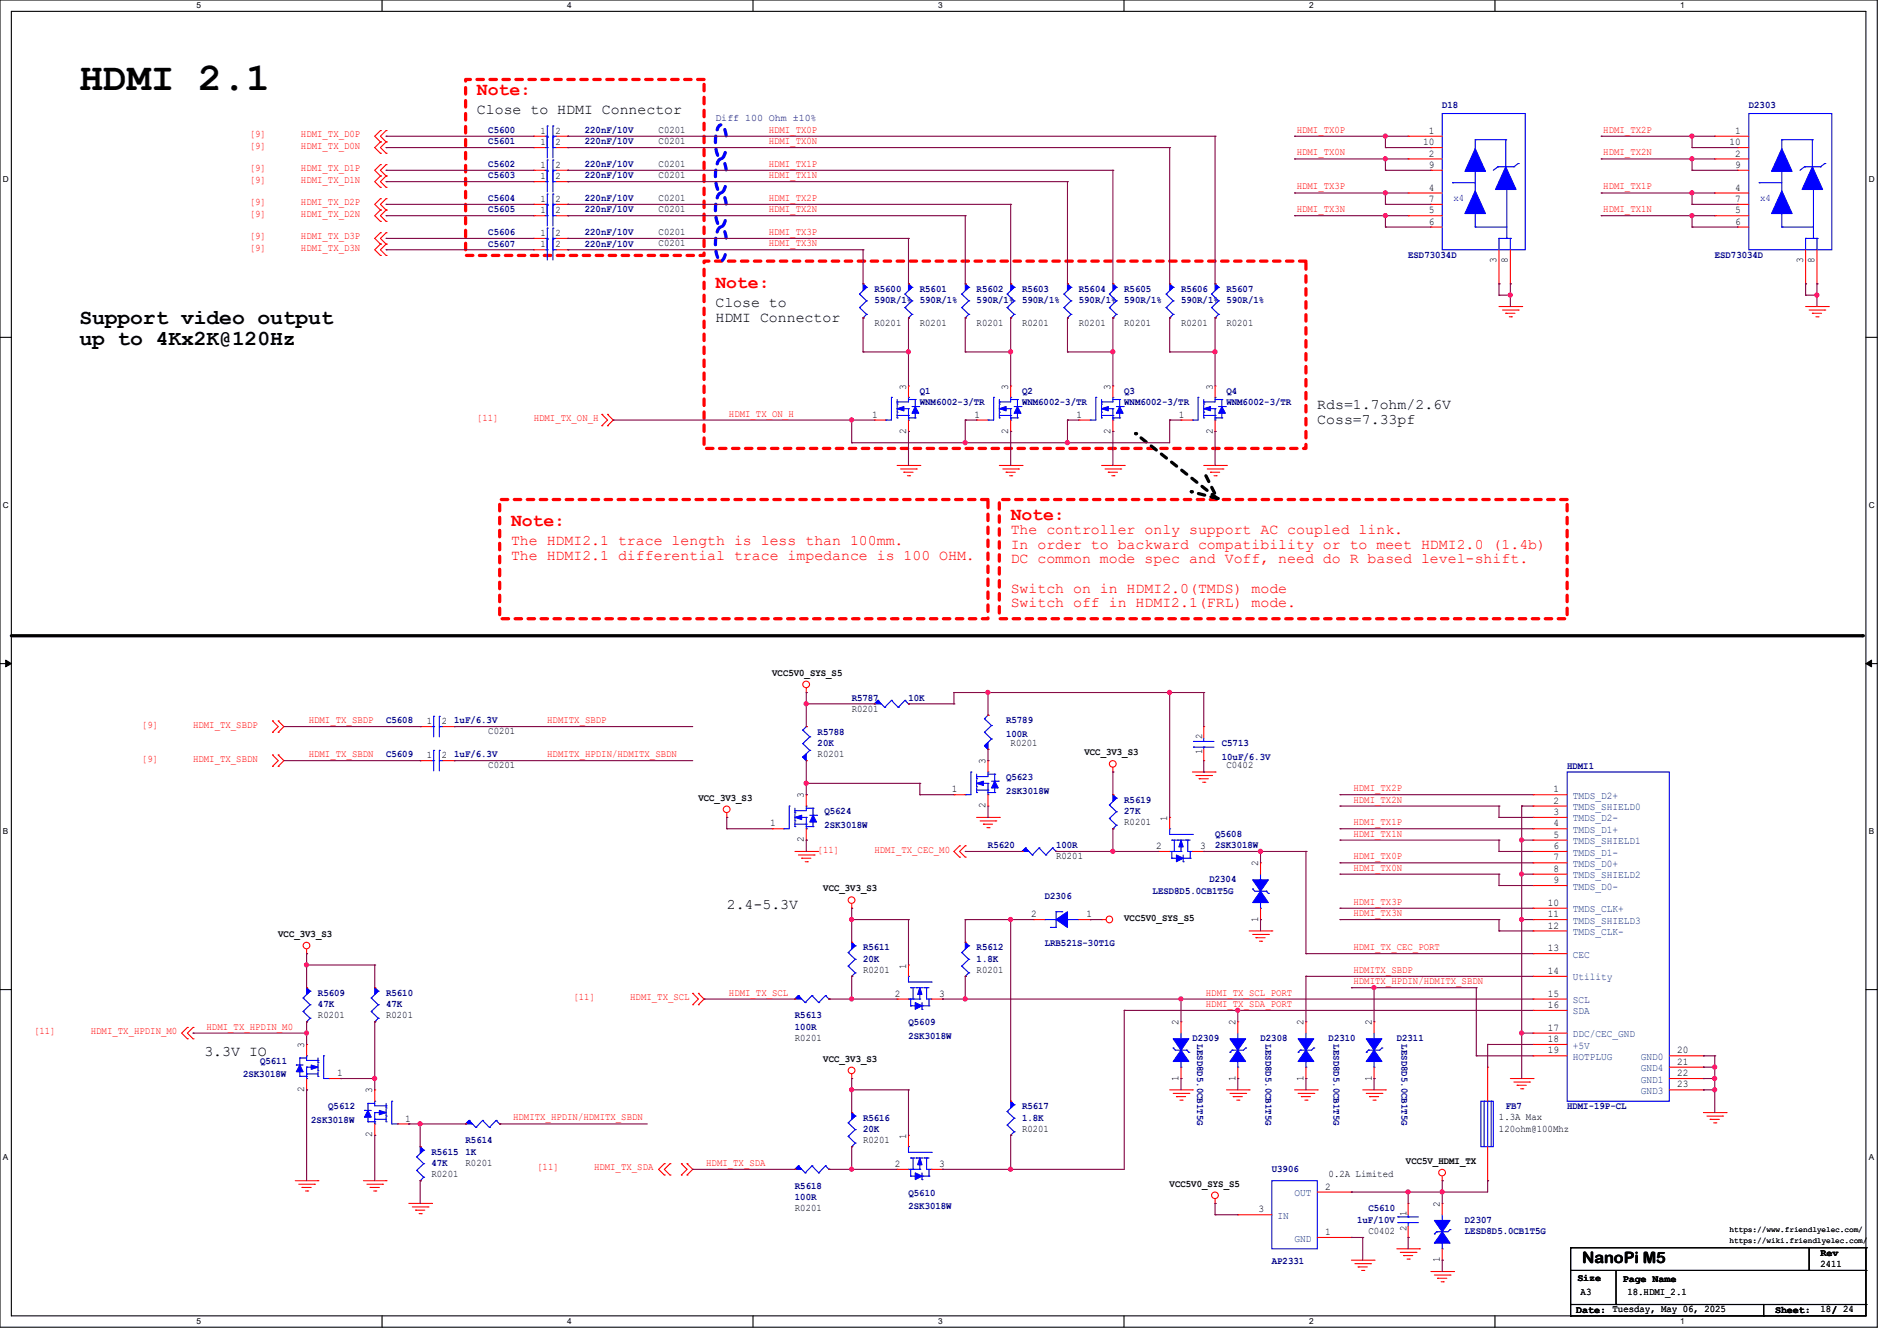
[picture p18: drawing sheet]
<svg xmlns="http://www.w3.org/2000/svg" width="297mm" height="210mm" viewBox="0 0 297 210" stroke-linecap="round" stroke-linejoin="round" font-family="sans-serif">
<defs><g id="words">
<text font-size="6.2" x="12.4" y="14.1">HDMI 2.1</text>
<g font-size="3.3">
<text x="12.4" y="50.8">Support video output</text>
<text x="12.4" y="54.1">up to 4Kx2K@120Hz</text>
</g>
<g font-size="2.8" fill="#f00">
<text x="74.7" y="14.8">Note:</text>
<text x="112" y="45">Note:</text>
<text x="80" y="82.4">Note:</text>
<text x="158.2" y="81.5">Note:</text>
</g>
<text font-size="2.5" x="247.7" y="197.7">NanoPi M5</text>
<g font-size="2.3">
<text x="74.7" y="17.9">Close to HDMI Connector</text>
<text x="112" y="48.1">Close to</text>
<text x="112" y="50.4">HDMI Connector</text>
<text x="206.2" y="64.1">Rds=1.7ohm/2.6V</text>
<text x="206.2" y="66.4">Coss=7.33pf</text>
<text x="113.8" y="142.3">2.4-5.3V</text>
<text x="32" y="165.4">3.3V IO</text>
</g>
<g font-size="2.3" fill="#f00">
<text x="158.2" y="83.7">The controller only support AC coupled link.</text>
<text x="80" y="85.4">The HDMI2.1 trace length is less than 100mm.</text>
<text x="80" y="87.7">The HDMI2.1 differential trace impedance is 100 OHM.</text>
<text x="158.2" y="85.9">In order to backward compatibility or to meet HDMI2.0 (1.4b)</text>
<text x="158.2" y="88.2">DC common mode spec and Voff, need do R based level-shift.</text>
<text x="158.2" y="92.8">Switch on in HDMI2.0(TMDS) mode</text>
<text x="158.2" y="95.1">Switch off in HDMI2.1(FRL) mode.</text>
</g>
<g font-size="1.6" fill="#000080">
<text x="225.8" y="16.9">D18</text>
<text x="273.8" y="16.9">D2303</text>
<text x="76.5" y="22.6">C5601</text>
<text x="76.5" y="20.8">C5600</text>
<text x="91.6" y="22.6">220nF/10V</text>
<text x="91.6" y="20.8">220nF/10V</text>
<text x="112" y="19">Diff 100 Ohm ±10%</text>
<text x="76.5" y="26.2">C5602</text>
<text x="76.5" y="27.9">C5603</text>
<text x="91.6" y="26.2">220nF/10V</text>
<text x="91.6" y="27.9">220nF/10V</text>
<text x="76.5" y="31.5">C5604</text>
<text x="76.5" y="33.3">C5605</text>
<text x="91.6" y="31.5">220nF/10V</text>
<text x="91.6" y="33.3">220nF/10V</text>
<text x="76.5" y="36.8">C5606</text>
<text x="76.5" y="38.6">C5607</text>
<text x="91.6" y="36.8">220nF/10V</text>
<text x="91.6" y="38.6">220nF/10V</text>
<text x="220.5" y="40.4">ESD73034D</text>
<text x="268.5" y="40.4">ESD73034D</text>
<text x="136.9" y="45.7">R5600</text>
<text x="136.9" y="47.5">590R/1%</text>
<text x="144" y="45.7">R5601</text>
<text x="144" y="47.5">590R/1%</text>
<text x="152.9" y="45.7">R5602</text>
<text x="152.9" y="47.5">590R/1%</text>
<text x="160" y="45.7">R5603</text>
<text x="160" y="47.5">590R/1%</text>
<text x="168.9" y="45.7">R5604</text>
<text x="168.9" y="47.5">590R/1%</text>
<text x="176" y="45.7">R5605</text>
<text x="176" y="47.5">590R/1%</text>
<text x="184.9" y="45.7">R5606</text>
<text x="184.9" y="47.5">590R/1%</text>
<text x="192" y="45.7">R5607</text>
<text x="192" y="47.5">590R/1%</text>
<text x="144" y="61.7">Q1</text>
<text x="144" y="63.5">WNM6002-3/TR</text>
<text x="160" y="61.7">Q2</text>
<text x="160" y="63.5">WNM6002-3/TR</text>
<text x="176" y="61.7">Q3</text>
<text x="176" y="63.5">WNM6002-3/TR</text>
<text x="192" y="61.7">Q4</text>
<text x="192" y="63.5">WNM6002-3/TR</text>
<text x="60.5" y="113.3">C5608</text>
<text x="71.1" y="113.3">1uF/6.3V</text>
<text x="133.3" y="109.7">R5787</text>
<text x="142.2" y="109.7">10K</text>
<text x="157.5" y="113.3">R5789</text>
<text x="60.5" y="118.6">C5609</text>
<text x="71.1" y="118.6">1uF/6.3V</text>
<text x="128" y="115.1">R5788</text>
<text x="128" y="116.8">20K</text>
<text x="157.5" y="115.4">100R</text>
<text x="191.3" y="116.8">C5713</text>
<text x="191.3" y="119">10uF/6.3V</text>
<text x="157.5" y="122.2">Q5623</text>
<text x="157.5" y="124.3">2SK3018W</text>
<text x="176" y="125.7">R5619</text>
<text x="245.4" y="120.4">HDMI1</text>
<text x="129.1" y="127.5">Q5624</text>
<text x="129.1" y="129.6">2SK3018W</text>
<text x="176" y="127.5">27K</text>
<text x="190.2" y="131.1">Q5608</text>
<text x="154.7" y="132.8">R5620</text>
<text x="165.3" y="132.8">100R</text>
<text x="190.2" y="132.8">2SK3018W</text>
<text x="163.6" y="140.8">D2306</text>
<text x="180.5" y="140">LESD8D5.0CB1T5G</text>
<text x="189.4" y="138.2">D2304</text>
<text x="135.1" y="148.8">R5611</text>
<text x="152.9" y="148.8">R5612</text>
<text x="163.6" y="148.1">LRB521S-30T1G</text>
<text x="49.8" y="156">R5609</text>
<text x="60.5" y="156">R5610</text>
<text x="135.1" y="150.6">20K</text>
<text x="152.9" y="150.6">1.8K</text>
<text x="49.8" y="157.7">47K</text>
<text x="60.5" y="157.7">47K</text>
<text x="124.5" y="159.5">R5613</text>
<text x="124.5" y="161.3">100R</text>
<text x="142.2" y="160.6">Q5609</text>
<text x="40.7" y="166.6">Q5611</text>
<text x="142.2" y="162.7">2SK3018W</text>
<text x="186.7" y="163.1">D2309</text>
<text x="187.4" y="163.6" transform="rotate(90 187.4 163.6)">LESD8D5.0CB1T5G</text>
<text x="197.4" y="163.1">D2308</text>
<text x="198.1" y="163.6" transform="rotate(90 198.1 163.6)">LESD8D5.0CB1T5G</text>
<text x="208" y="163.1">D2310</text>
<text x="208.8" y="163.6" transform="rotate(90 208.8 163.6)">LESD8D5.0CB1T5G</text>
<text x="218.7" y="163.1">D2311</text>
<text x="219.5" y="163.6" transform="rotate(90 219.5 163.6)">LESD8D5.0CB1T5G</text>
<text x="38.1" y="168.7">2SK3018W</text>
<text x="51.4" y="173.7">Q5612</text>
<text x="160" y="173.7">R5617</text>
<text x="235.7" y="173.7">FB7</text>
<text x="245.4" y="173.7">HDMI-19P-CL</text>
<text x="48.7" y="175.8">2SK3018W</text>
<text x="72.9" y="179.1">R5614</text>
<text x="135.1" y="175.5">R5616</text>
<text x="135.1" y="177.3">20K</text>
<text x="160" y="175.5">1.8K</text>
<text x="67.6" y="180.8">R5615</text>
<text x="67.6" y="182.6">47K</text>
<text x="72.9" y="180.8">1K</text>
<text x="199.1" y="183.5">U3906</text>
<text x="124.5" y="186.2">R5618</text>
<text x="124.5" y="188">100R</text>
<text x="142.2" y="187.2">Q5610</text>
<text x="142.2" y="189.4">2SK3018W</text>
<text x="212.5" y="191.5">1uF/10V</text>
<text x="214.2" y="189.7">C5610</text>
<text x="229.4" y="191.5">D2307</text>
<text x="199.1" y="197.9">AP2331</text>
<text x="229.4" y="193.3">LESD8D5.0CB1T5G</text>
</g>
<g font-size="1.6" fill="#f00">
<text x="39.1" y="23.3">[9]</text>
<text x="39.1" y="21.5">[9]</text>
<text x="47.1" y="23.3">HDMI_TX_D0N</text>
<text x="47.1" y="21.5">HDMI_TX_D0P</text>
<text x="120.4" y="22.6">HDMI_TX0N</text>
<text x="120.4" y="20.8">HDMI_TX0P</text>
<text x="203" y="20.8">HDMI_TX0P</text>
<text x="251" y="20.8">HDMI_TX2P</text>
<text x="39.1" y="26.8">[9]</text>
<text x="39.1" y="28.6">[9]</text>
<text x="47.1" y="26.8">HDMI_TX_D1P</text>
<text x="47.1" y="28.6">HDMI_TX_D1N</text>
<text x="120.4" y="27.9">HDMI_TX1N</text>
<text x="120.4" y="26.1">HDMI_TX1P</text>
<text x="203" y="24.3">HDMI_TX0N</text>
<text x="203" y="29.7">HDMI_TX3P</text>
<text x="251" y="24.3">HDMI_TX2N</text>
<text x="251" y="29.7">HDMI_TX1P</text>
<text x="39.1" y="34">[9]</text>
<text x="39.1" y="32.2">[9]</text>
<text x="47.1" y="34">HDMI_TX_D2N</text>
<text x="47.1" y="32.2">HDMI_TX_D2P</text>
<text x="120.4" y="33.2">HDMI_TX2N</text>
<text x="120.4" y="31.5">HDMI_TX2P</text>
<text x="203" y="33.2">HDMI_TX3N</text>
<text x="251" y="33.2">HDMI_TX1N</text>
<text x="39.1" y="37.5">[9]</text>
<text x="39.1" y="39.3">[9]</text>
<text x="47.1" y="37.5">HDMI_TX_D3P</text>
<text x="47.1" y="39.3">HDMI_TX_D3N</text>
<text x="120.4" y="38.6">HDMI_TX3N</text>
<text x="120.4" y="36.8">HDMI_TX3P</text>
<text x="74.7" y="66">[11]</text>
<text x="83.6" y="66">HDMI_TX_ON_H</text>
<text x="114.1" y="65.2">HDMI_TX_ON_H</text>
<text x="22.2" y="114">[9]</text>
<text x="30.2" y="114">HDMI_TX_SBDP</text>
<text x="48.3" y="113.2">HDMI_TX_SBDP</text>
<text x="85.7" y="113.2">HDMITX_SBDP</text>
<text x="22.2" y="119.3">[9]</text>
<text x="30.2" y="119.3">HDMI_TX_SBDN</text>
<text x="48.3" y="118.6">HDMI_TX_SBDN</text>
<text x="85.7" y="118.6">HDMITX_HPDIN/HDMITX_SBDN</text>
<text x="211.9" y="123.9">HDMI_TX2P</text>
<text x="211.9" y="125.7">HDMI_TX2N</text>
<text x="211.9" y="129.2">HDMI_TX1P</text>
<text x="211.9" y="131">HDMI_TX1N</text>
<text x="128" y="133.5">[11]</text>
<text x="136.9" y="133.5">HDMI_TX_CEC_M0</text>
<text x="211.9" y="134.6">HDMI_TX0P</text>
<text x="211.9" y="136.4">HDMI_TX0N</text>
<text x="211.9" y="141.7">HDMI_TX3P</text>
<text x="211.9" y="143.5">HDMI_TX3N</text>
<text x="211.9" y="148.8">HDMI_TX_CEC_PORT</text>
<text x="114.1" y="155.9">HDMI_TX_SCL</text>
<text x="188.8" y="155.9">HDMI_TX_SCL_PORT</text>
<text x="211.9" y="152.4">HDMITX_SBDP</text>
<text x="211.9" y="154.1">HDMITX_HPDIN/HDMITX_SBDN</text>
<text x="5.3" y="162">[11]</text>
<text x="14.2" y="162">HDMI_TX_HPDIN_M0</text>
<text x="32.3" y="161.2">HDMI_TX_HPDIN_M0</text>
<text x="89.8" y="156.6">[11]</text>
<text x="98.7" y="156.6">HDMI_TX_SCL</text>
<text x="188.8" y="157.7">HDMI_TX_SDA_PORT</text>
<text x="80.3" y="175.5">HDMITX_HPDIN/HDMITX_SBDN</text>
<text x="84.1" y="183.3">[11]</text>
<text x="93" y="183.3">HDMI_TX_SDA</text>
<text x="110.6" y="182.6">HDMI_TX_SDA</text>
</g>
<g font-size="1.6">
<text x="84.6" y="22.7">1</text>
<text x="84.6" y="21">1</text>
<text x="87" y="22.7">2</text>
<text x="87" y="21">2</text>
<text x="103.1" y="22.6">C0201</text>
<text x="103.1" y="20.8">C0201</text>
<text x="222.8" y="22.7">10</text>
<text x="223.7" y="21">1</text>
<text x="270.8" y="22.7">10</text>
<text x="271.7" y="21">1</text>
<text x="84.6" y="26.3">1</text>
<text x="84.6" y="28.1">1</text>
<text x="87" y="26.3">2</text>
<text x="87" y="28.1">2</text>
<text x="103.1" y="26.1">C0201</text>
<text x="103.1" y="27.9">C0201</text>
<text x="223.7" y="24.5">2</text>
<text x="223.7" y="29.8">4</text>
<text x="223.7" y="26.3">9</text>
<text x="271.7" y="24.5">2</text>
<text x="271.7" y="29.8">4</text>
<text x="271.7" y="26.3">9</text>
<text x="84.6" y="31.6">1</text>
<text x="84.6" y="33.4">1</text>
<text x="87" y="31.6">2</text>
<text x="87" y="33.4">2</text>
<text x="103.1" y="31.5">C0201</text>
<text x="103.1" y="33.2">C0201</text>
<text x="223.7" y="33.4">5</text>
<text x="223.7" y="35.2">6</text>
<text x="223.7" y="31.6">7</text>
<text x="271.7" y="33.4">5</text>
<text x="271.7" y="35.2">6</text>
<text x="271.7" y="31.6">7</text>
<text x="84.6" y="37">1</text>
<text x="84.6" y="38.7">1</text>
<text x="87" y="37">2</text>
<text x="87" y="38.7">2</text>
<text x="103.1" y="36.8">C0201</text>
<text x="103.1" y="38.6">C0201</text>
<text x="234.3" y="41.2" transform="rotate(-90 234.3 41.2)">3</text>
<text x="236.1" y="41.2" transform="rotate(-90 236.1 41.2)">8</text>
<text x="282.3" y="41.2" transform="rotate(-90 282.3 41.2)">3</text>
<text x="284.1" y="41.2" transform="rotate(-90 284.1 41.2)">8</text>
<text x="136.9" y="51">R0201</text>
<text x="144" y="51">R0201</text>
<text x="152.9" y="51">R0201</text>
<text x="160" y="51">R0201</text>
<text x="168.9" y="51">R0201</text>
<text x="176" y="51">R0201</text>
<text x="184.9" y="51">R0201</text>
<text x="192" y="51">R0201</text>
<text x="136.6" y="65.4">1</text>
<text x="141.9" y="61" transform="rotate(-90 141.9 61)">3</text>
<text x="152.6" y="65.4">1</text>
<text x="157.9" y="61" transform="rotate(-90 157.9 61)">3</text>
<text x="168.6" y="65.4">1</text>
<text x="173.9" y="61" transform="rotate(-90 173.9 61)">3</text>
<text x="184.6" y="65.4">1</text>
<text x="189.9" y="61" transform="rotate(-90 189.9 61)">3</text>
<text x="141.9" y="67.9" transform="rotate(-90 141.9 67.9)">2</text>
<text x="157.9" y="67.9" transform="rotate(-90 157.9 67.9)">2</text>
<text x="173.9" y="67.9" transform="rotate(-90 173.9 67.9)">2</text>
<text x="189.9" y="67.9" transform="rotate(-90 189.9 67.9)">2</text>
<text x="120.9" y="105.8">VCC5V0_SYS_S5</text>
<text x="66.8" y="113.4">1</text>
<text x="69.2" y="113.4">2</text>
<text x="133.3" y="111.5">R0201</text>
<text x="66.8" y="118.7">1</text>
<text x="69.2" y="118.7">2</text>
<text x="76.5" y="115">C0201</text>
<text x="128" y="118.6">R0201</text>
<text x="154.3" y="119.7" transform="rotate(-90 154.3 119.7)">3</text>
<text x="158.2" y="116.8">R0201</text>
<text x="169.8" y="118.3">VCC_3V3_S3</text>
<text x="188.2" y="118.1" transform="rotate(-90 188.2 118.1)">1</text>
<text x="188.2" y="115.7" transform="rotate(-90 188.2 115.7)">2</text>
<text x="76.5" y="120.4">C0201</text>
<text x="109.3" y="125.4">VCC_3V3_S3</text>
<text x="125.9" y="125" transform="rotate(-90 125.9 125)">3</text>
<text x="149" y="124.1">1</text>
<text x="192" y="120.4">C0402</text>
<text x="243.2" y="124.1">1</text>
<text x="243.2" y="125.9">2</text>
<text x="120.6" y="129.4">1</text>
<text x="125.9" y="131.9" transform="rotate(-90 125.9 131.9)">2</text>
<text x="154.3" y="126.6" transform="rotate(-90 154.3 126.6)">2</text>
<text x="176" y="129.2">R0201</text>
<text x="182.8" y="128.6" transform="rotate(-90 182.8 128.6)">1</text>
<text x="243.2" y="127.6">3</text>
<text x="243.2" y="129.4">4</text>
<text x="243.2" y="131.2">5</text>
<text x="165.4" y="134.6">R0201</text>
<text x="181" y="133">2</text>
<text x="187.9" y="133">3</text>
<text x="197" y="135.7" transform="rotate(-90 197 135.7)">2</text>
<text x="243.2" y="133">6</text>
<text x="243.2" y="134.7">7</text>
<text x="243.2" y="136.5">8</text>
<text x="128.9" y="139.6">VCC_3V3_S3</text>
<text x="161.5" y="143.6">2</text>
<text x="170.1" y="143.6">1</text>
<text x="242.4" y="141.9">10</text>
<text x="242.4" y="143.6">11</text>
<text x="243.2" y="138.3">9</text>
<text x="43.6" y="146.7">VCC_3V3_S3</text>
<text x="176" y="144.2">VCC5V0_SYS_S5</text>
<text x="197" y="144.4" transform="rotate(-90 197 144.4)">1</text>
<text x="242.4" y="149">13</text>
<text x="242.4" y="145.4">12</text>
<text x="135.1" y="152.4">R0201</text>
<text x="141.9" y="151.7" transform="rotate(-90 141.9 151.7)">1</text>
<text x="152.9" y="152.4">R0201</text>
<text x="242.4" y="152.5">14</text>
<text x="49.8" y="159.5">R0201</text>
<text x="60.5" y="159.5">R0201</text>
<text x="140.1" y="156.1">2</text>
<text x="147" y="156.1">3</text>
<text x="184.5" y="160.6" transform="rotate(-90 184.5 160.6)">2</text>
<text x="193.4" y="160.6" transform="rotate(-90 193.4 160.6)">2</text>
<text x="204.1" y="160.6" transform="rotate(-90 204.1 160.6)">2</text>
<text x="214.8" y="160.6" transform="rotate(-90 214.8 160.6)">2</text>
<text x="242.4" y="161.4">17</text>
<text x="242.4" y="157.9">16</text>
<text x="242.4" y="156.1">15</text>
<text x="47.6" y="164.1" transform="rotate(-90 47.6 164.1)">3</text>
<text x="124.5" y="163">R0201</text>
<text x="128.9" y="166.3">VCC_3V3_S3</text>
<text x="242.4" y="165">19</text>
<text x="242.4" y="163.2">18</text>
<text x="262.6" y="165">20</text>
<text x="262.6" y="166.8">21</text>
<text x="47.6" y="171" transform="rotate(-90 47.6 171)">2</text>
<text x="52.8" y="168.5">1</text>
<text x="58.3" y="171.2" transform="rotate(-90 58.3 171.2)">3</text>
<text x="184.5" y="169.2" transform="rotate(-90 184.5 169.2)">1</text>
<text x="193.4" y="169.2" transform="rotate(-90 193.4 169.2)">1</text>
<text x="204.1" y="169.2" transform="rotate(-90 204.1 169.2)">1</text>
<text x="214.8" y="169.2" transform="rotate(-90 214.8 169.2)">1</text>
<text x="262.6" y="170.3">23</text>
<text x="262.6" y="168.5">22</text>
<text x="58.3" y="178.1" transform="rotate(-90 58.3 178.1)">2</text>
<text x="63.5" y="175.6">1</text>
<text x="135.1" y="179">R0201</text>
<text x="141.9" y="178.3" transform="rotate(-90 141.9 178.3)">1</text>
<text x="160" y="177.2">R0201</text>
<text x="234.7" y="175.5">1.3A Max</text>
<text x="234.7" y="177.2">120ohm@100Mhz</text>
<text x="67.6" y="184.4">R0201</text>
<text x="72.9" y="182.6">R0201</text>
<text x="140.1" y="182.8">2</text>
<text x="147" y="182.8">3</text>
<text x="183.1" y="185.8">VCC5V0_SYS_S5</text>
<text x="208" y="184.4">0.2A Limited</text>
<text x="220.1" y="182.3">VCC5V_HDMI_TX</text>
<text x="124.5" y="189.7">R0201</text>
<text x="197" y="189.9">3</text>
<text x="207.5" y="186.3">2</text>
<text x="220.2" y="190.4" transform="rotate(-90 220.2 190.4)">1</text>
<text x="225.4" y="189" transform="rotate(-90 225.4 189)">2</text>
<text x="207.5" y="193.4">1</text>
<text x="214.2" y="193.2">C0402</text>
<text x="220.2" y="192.7" transform="rotate(-90 220.2 192.7)">2</text>
<text x="225.4" y="197.7" transform="rotate(-90 225.4 197.7)">1</text>
<text x="285" y="196.7">Rev</text>
<text x="247" y="200.6">Size</text>
<text x="247.5" y="202.9">A3</text>
<text x="254.1" y="200.7">Page Name</text>
<text x="254.8" y="202.9">18.HDMI_2.1</text>
<text x="285" y="198.4">2411</text>
<text x="246.8" y="205.6">Date: Tuesday, May 06, 2025</text>
<text x="277.9" y="205.6">Sheet:</text>
<text x="285" y="205.5">18/ 24</text>
</g>
<g font-size="1.6" fill="#00f">
<text x="227.6" y="31.5">x4</text>
<text x="275.6" y="31.5">x4</text>
</g>
<g font-size="1.6" fill="#004080">
<text x="246.3" y="125.1">TMDS_D2+</text>
<text x="246.3" y="126.9">TMDS_SHIELD0</text>
<text x="246.3" y="128.7">TMDS_D2-</text>
<text x="246.3" y="130.4">TMDS_D1+</text>
<text x="246.3" y="132.2">TMDS_SHIELD1</text>
<text x="246.3" y="134">TMDS_D1-</text>
<text x="246.3" y="135.8">TMDS_D0+</text>
<text x="246.3" y="137.5">TMDS_SHIELD2</text>
<text x="246.3" y="142.9">TMDS_CLK+</text>
<text x="246.3" y="139.3">TMDS_D0-</text>
<text x="246.3" y="144.7">TMDS_SHIELD3</text>
<text x="246.3" y="150">CEC</text>
<text x="246.3" y="146.4">TMDS_CLK-</text>
<text x="246.3" y="153.5">Utility</text>
<text x="246.3" y="158.9">SDA</text>
<text x="246.3" y="157.1">SCL</text>
<text x="246.3" y="166">HOTPLUG</text>
<text x="246.3" y="164.2">+5V</text>
<text x="246.3" y="162.4">DDC/CEC_GND</text>
<text x="256.9" y="166">GND0</text>
<text x="256.9" y="167.8">GND4</text>
<text x="256.9" y="171.3">GND3</text>
<text x="256.9" y="169.5">GND1</text>
<text x="200" y="190.9">IN</text>
<text x="202.7" y="187.3">OUT</text>
<text x="202.7" y="194.4">GND</text>
</g>
<g font-size="1.3">
<text x="30.8" y="1.3">5</text>
<text x="88.8" y="1.3">4</text>
<text x="146.9" y="1.3">3</text>
<text x="205" y="1.3">2</text>
<text x="263.1" y="1.3">1</text>
<text x=".5" y="28.4">D</text>
<text x="292.6" y="28.4">D</text>
<text x=".5" y="79.5">C</text>
<text x="292.6" y="79.5">C</text>
<text x=".5" y="130.6">B</text>
<text x="292.6" y="130.6">B</text>
<text x=".5" y="181.7">A</text>
<text x="292.6" y="181.7">A</text>
<text x="30.8" y="207.4">5</text>
<text x="88.8" y="207.4">4</text>
<text x="146.9" y="207.4">3</text>
<text x="205" y="207.4">2</text>
<text x="263.1" y="207.4">1</text>
</g>
<g font-size="1.2">
<text x="270.8" y="194.6">https://wiki.friendlyelec.com/</text>
<text x="270.8" y="192.9">https://www.friendlyelec.com/</text>
</g>
</g></defs>
<path d="M0 0h293.9v207.9h-293.9zM1.8 1.8h290.3v204.3h-290.3z" fill="none" stroke="#000" stroke-width=".17"/>
<g fill="#fff">
<path d="M30.8 .2h.7v1.4h-.7z"/>
<path d="M30.8 206.2h.7v1.4h-.7z"/>
</g>
<path d="M59.8 0v1.8M59.8 206.1v1.8" fill="none" stroke="#000" stroke-width=".17"/>
<g fill="#fff">
<path d="M88.8 .2h.7v1.4h-.7z"/>
<path d="M88.8 206.2h.7v1.4h-.7z"/>
</g>
<path d="M117.9 0v1.8M117.9 206.1v1.8" fill="none" stroke="#000" stroke-width=".17"/>
<g fill="#fff">
<path d="M146.9 .2h.7v1.4h-.7z"/>
<path d="M146.9 206.2h.7v1.4h-.7z"/>
</g>
<path d="M176 0v1.8M176 206.1v1.8" fill="none" stroke="#000" stroke-width=".17"/>
<g fill="#fff">
<path d="M205 .2h.7v1.4h-.7z"/>
<path d="M205 206.2h.7v1.4h-.7z"/>
</g>
<path d="M234.1 0v1.8M234.1 206.1v1.8" fill="none" stroke="#000" stroke-width=".17"/>
<g fill="#fff">
<path d="M263.1 .2h.6v1.4h-.6z"/>
<path d="M263.1 206.2h.6v1.4h-.6z"/>
<path d="M.5 27.3h.9v1.4h-.9z"/>
<path d="M292.6 27.3h.9v1.4h-.9z"/>
<path d="M.5 78.4h.9v1.4h-.9z"/>
<path d="M292.6 78.4h.9v1.4h-.9z"/>
</g>
<path d="M0 52.8h1.8M292.1 52.8h1.8" fill="none" stroke="#000" stroke-width=".17"/>
<g fill="#fff">
<path d="M.5 129.5h.8v1.4h-.8z"/>
<path d="M292.6 129.5h.8v1.4h-.8z"/>
</g>
<path d="M0 103.9h1.8M292.1 103.9h1.8" fill="none" stroke="#000" stroke-width=".17"/>
<path d="M.9 103.4l.9 .5-.9 .5zM292.1 103.9l.9-.5v1z" fill="#000" stroke="#000" stroke-width=".16"/>
<g fill="#fff">
<path d="M.5 180.5h.8v1.4h-.8z"/>
<path d="M292.6 180.5h.8v1.4h-.8z"/>
</g>
<g fill="none" stroke="#000" stroke-width=".17">
<path d="M0 155h1.8M292.1 155h1.8M245.9 195.4h.1M245.9 199h46.2M245.9 195.4v10.7M245.9 195.4h46.2M253 199v5.3M283.3 199h.1M283.3 195.4v3.6M292.1 199h.1M292.1 195.4h.1M292.1 195.4v10.7h-46.2"/>
<path d="M245.9 206.1h.1M245.9 204.3h46.2M253 204.3h.1M256.6 204.3h.1M276.1 206.1h.1M276.1 204.3v1.8M292.1 204.3h.1"/>
</g>
<path d="M72.9 12.4h37.3v27.6h-37.3zM110.2 40.9h94.3v29.3h-94.3zM78.2 78.2h76.5v18.7h-76.5zM156.5 78.2h88.9v18.7h-88.9z" fill="none" stroke="#f00" stroke-width=".51" stroke-dasharray="1 1"/>
<path d="M188.8 74.5l1.8 3.6M190.6 78.1l-4.1-1.1M190.6 78.1l-12.8-10.2" fill="none" stroke="#000" stroke-width=".51" stroke-dasharray="1 1"/>
<g fill="#000" stroke-dasharray="1 1">
<circle cx="177.8" cy="67.9" r=".25"/>
<circle cx="186.5" cy="77" r=".25"/>
<circle cx="190.6" cy="78.1" r=".25"/>
</g>
<path d="M113.7 26.6a2.02 2.02 0 0 0-.8-1.7 1.41 1.41 0 0 0-.8 1.3 5.6 5.6 0 0 0 .6 3.9l.2 .1a1.41 1.41 0 0 0 .7-1.3l.1-.7M113.7 21.3a2.02 2.02 0 0 0-.8-1.7 1.41 1.41 0 0 0-.8 1.3 5.6 5.6 0 0 0 .6 3.9h.2a1.41 1.41 0 0 0 .7-1.3l.1-.6M113.7 37.3a2.02 2.02 0 0 0-.8-1.7 1.41 1.41 0 0 0-.8 1.3 5.6 5.6 0 0 0 .6 3.9l.2 .1a1.41 1.41 0 0 0 .7-1.4l.1-.6M113.7 31.9a2.02 2.02 0 0 0-.8-1.7 1.41 1.41 0 0 0-.8 1.3 5.6 5.6 0 0 0 .6 3.9l.2 .1a1.41 1.41 0 0 0 .7-1.3l.1-.6" fill="none" stroke="#00f" stroke-width=".51" stroke-dasharray="1 1"/>
<path d="M1.8 99.6h289.8" fill="none" stroke="#000" stroke-width=".51"/>
<circle cx="291.6" cy="99.6" r=".25" fill="#000"/>
<g fill="none" stroke="#f00" stroke-width=".17">
<path d="M59.6 27.6h.1M59.6 25.8h.1M59.6 24h.1M59.6 22.2h.1M59.6 20.4h.1M59.6 38.2h.1M59.6 36.4h.1M59.6 34.7h.1M59.6 32.9h.1M59.6 31.1h.1M59.6 29.3h.1M59.6 25.8l-.9 .9 .9 .9"/>
<path d="M59.6 22.2l-.9 .9 .9 .9M59.6 20.4l-.9 .9 .9 .9M59.6 36.4l-.9 .9 .9 .9M59.6 32.9l-.9 .9 .9 .9M59.6 31.1l-.9 .9 .9 .9M59.6 27.6l-.9 .8 .9 .9M59.6 38.2l-.9 .9 .9 .9M60.5 27.6h.1M60.5 25.8h.1M60.5 24h.1M60.5 22.2h.1M60.5 20.4h.1"/>
<path d="M60.5 38.2h.1M60.5 36.4h.1M60.5 34.7h.1M60.5 32.9h.1M60.5 31.1h.1M60.5 29.3h.1M60.5 25.8l-.9 .9 .9 .9M60.5 22.2l-.9 .9 .9 .9M60.5 20.4l-.9 .9 .9 .9M60.5 36.4l-.9 .9 .9 .9M60.5 32.9l-.9 .9 .9 .9M60.5 31.1l-.9 .9 .9 .9"/>
<path d="M60.5 27.6l-.9 .8 .9 .9M60.5 38.2l-.9 .9 .9 .9M83.6 37.3h.1M83.6 23.1h.1M83.6 39.1h.1M83.6 26.7h.1M83.6 32h.1M83.6 28.4h.1M83.6 21.3h.1M83.6 33.8h.1M83.6 21.3h1.7M83.6 33.8h1.7"/>
<path d="M83.6 32h1.7M83.6 26.7h1.7M83.6 23.1h1.7M83.6 37.3h1.7M83.6 39.1h1.7M83.6 28.4h1.7M87.1 21.3h1.8M87.1 33.8h1.8M87.1 32h1.8M87.1 26.7h1.8M87.1 23.1h1.8M87.1 37.3h1.8"/>
<path d="M87.1 39.1h1.8M87.1 28.4h1.8M88.9 37.3h.1M88.9 23.1h.1M88.9 39.1h.1M88.9 26.7h.1M88.9 32h.1M88.9 28.4h.1M88.9 21.3h.1M88.9 33.8h.1M220.5 21.3h.1M220.5 24.9h.1"/>
<path d="M220.5 30.2h.1M220.5 33.8h.1M220.5 21.3h5.3M220.5 24.9h5.3M220.5 30.2h5.3M220.5 33.8h5.3M224 35.6h.1M224 32h.1M224 26.7h.1M224 23.1h.1M224 35.6h1.8M224 32h1.8"/>
<path d="M224 26.7h1.8M224 23.1h1.8M234.7 39.1v5.3M236.5 39.1v5.3M268.5 21.3h.1M268.5 24.9h.1M268.5 30.2h.1M268.5 33.8h.1M268.5 21.3h5.3M268.5 24.9h5.3M268.5 30.2h5.3M268.5 33.8h5.3"/>
<path d="M272 35.6h.1M272 32h.1M272 26.7h.1M272 23.1h.1M272 35.6h1.8M272 32h1.8M272 26.7h1.8M272 23.1h1.8M282.7 39.1v5.3M284.5 39.1v5.3M59.6 40h.1M60.5 40h.1"/>
<path d="M135.1 44.4h.1M135.1 49.8h.1M142.2 44.4h.1M142.2 49.8h.1M151.1 44.4h.1M151.1 49.8h.1M158.2 44.4h.1M158.2 49.8h.1M167.1 44.4h.1M167.1 49.8h.1M174.2 44.4h.1M174.2 49.8h.1"/>
<path d="M183.1 44.4h.1M183.1 49.8h.1M190.2 44.4h.1M190.2 49.8h.1M234.7 44.4h.1M234.7 48h3.6M235.2 48.6h2.5M235.8 49.1h.1M235.8 49.1h1.4M236.3 49.6h.3M236.5 44.4h.1M236.6 49.6h.1"/>
<path d="M237.7 48.6h.1M238.3 48h.1M282.7 44.4h.1M282.7 48h3.6M283.3 48.6h2.4M283.8 49.1h.1M283.8 49.1h1.4M284.3 49.6h.3M284.5 44.4h.1M284.6 49.6h.1M285.7 48.6h.1M286.3 48h.1"/>
<path d="M94.2 66.7h.1M94.2 64.9h.1M94.2 64.9l.9 .9-.9 .9M95.1 64.9h.1M95.1 66.7h.1M95.1 64.9l.9 .9-.9 .9M136.9 65.8h.1M136.9 65.8h1.8M140.5 72.9h3.5M141 73.4h2.5M141.5 74h.1M141.5 74h1.5"/>
<path d="M142.1 74.5h.3M142.2 60.5h.1M142.2 67.6h.1M142.2 60.5v1.7M142.2 65.8v1.8M142.4 74.5h.1M143.5 73.4h.1M144 72.9h.1M152.9 65.8h.1M152.9 65.8h1.8M156.5 72.9h3.5M157 73.4h2.5"/>
<path d="M157.5 74h.1M157.5 74h1.5M158.1 74.5h.3M158.2 60.5h.1M158.2 67.6h.1M158.2 60.5v1.7M158.2 65.8v1.8M158.4 74.5h.1M159.5 73.4h.1M160 72.9h.1M168.9 65.8h.1M168.9 65.8h1.8"/>
<path d="M172.5 72.9h3.5M173 73.4h2.5M173.5 74h.1M173.5 74h1.5M174.1 74.5h.3M174.2 60.5h.1M174.2 67.6h.1M174.2 60.5v1.7M174.2 65.8v1.8M174.4 74.5h.1M175.5 73.4h.1M176 72.9h.1"/>
<path d="M184.9 65.8h.1M184.9 65.8h1.8M188.5 72.9h3.5M189 73.4h2.5M189.5 74h.1M189.5 74h1.5M190.1 74.5h.3M190.2 60.5h.1M190.2 67.6h.1M190.2 60.5v1.7M190.2 65.8v1.8M190.4 74.5h.1"/>
<path d="M191.5 73.4h.1M192 72.9h.1M42.7 118.2h.1M42.7 114.7h.1M42.7 112.9h.1M42.7 118.2l.9 .9-.9 .9M42.7 112.9l.9 .9-.9 .9M43.6 118.2h.1M43.6 112.9h.1M43.6 114.7h.1M43.6 118.2l.8 .9-.8 .9M43.6 112.9l.8 .9-.8 .9"/>
<path d="M65.8 119.1h.1M65.8 113.8h.1M65.8 119.1h1.8M65.8 113.8h1.8M69.3 119.1h1.8M69.3 113.8h1.8M71.1 119.1h.1M71.1 113.8h.1M126.2 108.5h.1M126.2 119.1h.1M126.2 113.8h.1M126.2 107.7v.8"/>
<path d="M136.9 110.2h.1M142.2 110.2h.1M154.7 119.1h.1M154.7 117.3h.1M154.7 112h.1M154.7 119.1v1.8M188.5 119.1h.1M188.5 113.8h.1M188.5 113.8v1.8M188.5 117.3v1.8M42.7 120h.1M43.6 120h.1"/>
<path d="M113.8 128h.1M113.8 127.3v.7M120.9 129.8h.1M120.9 129.8h1.8M124.5 133.3h3.5M125 133.9h2.5M125.5 134.4h.1M125.5 134.4h1.5M126.1 135h.3M126.2 124.5h.1M126.2 131.6h.1M126.2 124.5v1.7"/>
<path d="M126.2 129.8v1.8M126.4 135h.1M127.5 133.9h.1M128 133.3h.1M149.4 124.5h.1M149.4 124.5h1.7M150.2 134.2h.1M150.2 132.5h.1M150.2 132.5l-.8 .8 .8 .9M151.1 134.2h.1M151.1 132.5h.1M151.1 132.5l-.9 .8 .9 .9"/>
<path d="M152.9 128h3.6M153.5 128.6h2.4M154 129.1h.1M154 129.1h1.4M154.5 129.6h.4M154.7 126.2h.1M154.7 124.5v1.7M154.9 129.6h.1M155.9 128.6h.1M156.5 128h.1M160 133.3h.1M165.4 133.3h.1"/>
<path d="M174.2 120.9h.1M174.2 124.5h.1M174.2 129.8h.1M174.2 120.2v.7M181.4 133.3h.1M181.4 133.3h1.7M183.1 128h.1M183.1 128v1.8M186.7 133.3h1.8M186.7 120.9h3.5M187.2 121.5h2.5M187.7 122h.1"/>
<path d="M187.7 122h1.5M188.3 122.5h.3M188.5 133.3h.1M188.6 122.5h.1M189.7 121.5h.1M190.2 120.9h.1M197.4 135.1h.1M197.4 135.1v1.8M240 124.5h.1M240 126.2h.1M240 128h.1M240 129.8h.1"/>
<path d="M240 131.6h.1M240 133.3h.1M240 135.1h.1M240 136.9h.1M240 138.7h.1M240 128h5.4M240 133.3h5.4M240 124.5h5.4M240 126.2h5.4M240 129.8h5.4M240 131.6h5.4M240 135.1h5.4"/>
<path d="M240 136.9h5.4M240 138.7h5.4M48 149.4h.1M48 154.7h.1M48 148.6v.8M58.7 154.7h.1M108.5 157.4h.1M108.5 155.6h.1M108.5 155.6l.8 .9-.8 .9M109.3 155.6h.1M109.3 157.4h.1M109.3 155.6l.9 .9-.9 .9"/>
<path d="M124.5 156.5h.1M129.8 156.5h.1M133.3 142.2h.1M133.3 147.6h.1M133.3 152.9h.1M133.3 141.5v.7M140.5 156.5h.1M140.5 156.5h1.7M142.2 151.1h.1M142.2 151.1v1.8M145.8 156.5h1.8M147.6 156.5h.1"/>
<path d="M151.1 147.6h.1M151.1 152.9h.1M161.8 144h.1M161.8 144h1.8M168.9 144h1.8M170.7 144h.1M172.5 144h.1M172.5 144h.7M195.6 145.8h3.5M196.1 146.3h2.5M196.6 146.9h.1M196.6 146.9h1.5"/>
<path d="M197.2 147.4h.3M197.4 144h.1M197.4 142.2v1.8M197.5 147.4h.1M198.6 146.3h.1M199.1 145.8h.1M240 158.2h.1M240 156.5h.1M240 142.2h.1M240 144h.1M240 149.4h.1M240 152.9h.1"/>
<path d="M240 145.8h.1M240 144h5.4M240 145.8h5.4M240 158.2h5.4M240 156.5h5.4M240 142.2h5.4M240 149.4h5.4M240 152.9h5.4M29.3 162.7h.1M29.3 160.9h.1M29.3 160.9l-.9 .9 .9 .9M30.2 162.7h.1"/>
<path d="M30.2 160.9h.1M30.2 160.9l-.9 .9 .9 .9M48 163.6h.1M48 170.7h.1M48 160h.1M48 163.6v1.8M48 168.9v1.8M51.6 168.9h1.7M53.3 168.9h.1M58.7 170.7h.1M58.7 177.8h.1M58.7 160h.1"/>
<path d="M58.7 170.7v1.8M58.7 176v1.8M62.2 176h1.8M64 176h.1M65.8 179.6h.1M72.9 176h.1M78.2 176h.1M133.3 168.9h.1M133.3 174.2h.1M133.3 179.6h.1M133.3 168.2v.7M142.2 177.8h.1"/>
<path d="M142.2 177.8v1.8M158.2 172.5h.1M158.2 177.8h.1M183.1 170.7h3.6M183.7 171.2h2.4M184.2 171.7h.1M184.2 171.7h1.4M184.7 172.3h.4M184.9 168.9h.1M184.9 160h.1M184.9 160v1.8M184.9 167.1v1.8"/>
<path d="M185.1 172.3h.1M186.1 171.2h.1M186.7 170.7h.1M192 170.7h3.6M192.6 171.2h2.4M193.1 171.7h.1M193.1 171.7h1.4M193.6 172.3h.4M193.8 168.9h.1M193.8 160h.1M193.8 160v1.8M193.8 167.1v1.8"/>
<path d="M194 172.3h.1M195 171.2h.1M195.6 170.7h.1M202.7 170.7h3.5M203.2 171.2h2.5M203.8 171.7h.1M203.8 171.7h1.4M204.3 172.3h.3M204.5 168.9h.1M204.5 160h.1M204.5 160v1.8M204.5 167.1v1.8"/>
<path d="M204.6 172.3h.1M205.7 171.2h.1M206.2 170.7h.1M213.4 170.7h3.5M213.9 171.2h2.5M214.4 171.7h.1M214.4 171.7h1.5M215 172.3h.3M215.1 168.9h.1M215.1 160h.1M215.1 160v1.8M215.1 167.1v1.8"/>
<path d="M215.3 172.3h.1M216.4 171.2h.1M216.9 170.7h.1M232.9 167.1h.1M232.9 167.1v5.4M232.9 179.6v5.3M236.5 168.9h3.5M237 169.5h2.5M237.5 170h.1M237.5 170h1.5M238.1 170.5h.3M238.4 170.5h.1"/>
<path d="M239.5 169.5h.1M240 168.9h.1M240 165.4h.1M240 163.6h.1M240 161.8h.1M240 165.4h5.4M240 163.6h5.4M240 161.8h5.4M261.4 168.9h5.3M261.4 170.7h5.3M261.4 165.4h5.3M261.4 167.1h5.3"/>
<path d="M266.7 165.4h.1M266.7 167.1h.1M266.7 170.7h.1M266.7 168.9h.1M266.7 174.2h3.6M267.3 174.8h2.4M267.8 175.3h.1M267.8 175.3h1.4M268.3 175.9h.3M268.6 175.9h.1M269.7 174.8h.1M270.3 174.2h.1"/>
<path d="M46.2 184.9h3.6M46.8 185.5h2.4M47.3 186h.1M47.3 186h1.4M47.8 186.5h.4M48.2 186.5h.1M49.2 185.5h.1M49.8 184.9h.1M56.9 184.9h3.6M57.4 185.5h2.5M58 186h.1M58 186h1.4"/>
<path d="M58.5 186.5h.3M58.8 186.5h.1M59.9 185.5h.1M60.5 184.9h.1M64 188.5h3.6M64.6 189h2.4M65.1 189.5h.1M65.1 189.5h1.4M65.6 190.1h.4M65.8 184.9h.1M66 190.1h.1M67 189h.1"/>
<path d="M67.6 188.5h.1M104 184h.1M104 182.2h.1M104 182.2l-.9 .9 .9 .9M104.9 184h.1M104.9 182.2h.1M104.9 182.2l-.9 .9 .9 .9M106.7 184h.1M106.7 182.2h.1M106.7 182.2l.9 .9-.9 .9M107.6 182.2h.1M107.6 184h.1"/>
<path d="M107.6 182.2l.9 .9-.9 .9M124.5 183.1h.1M129.8 183.1h.1M140.5 183.1h.1M140.5 183.1h1.7M145.8 183.1h1.8M147.6 183.1h.1M190.2 188.5h.1M190.2 187.7v.8M193.8 190.2h.1M193.8 190.2h5.3M206.2 193.8h5.4"/>
<path d="M206.2 186.7h5.4M211.6 193.8h.1M211.6 186.7h.1M211.6 197.4h3.5M212.1 197.9h2.5M212.6 198.4h.1M212.6 198.4h1.5M213.2 199h.3M213.5 199h.1M214.6 197.9h.1M215.1 197.4h.1M218.7 195.6h3.5"/>
<path d="M219.2 196.1h2.5M219.8 196.6h.1M219.8 196.6h1.4M220.3 197.2h.3M220.5 188.5h.1M220.5 193.8h.1M220.5 188.5v1.7M220.5 192v1.8M220.6 197.2h.1M221.7 196.1h.1M222.2 195.6h.1M224 199.1h3.6"/>
<path d="M224.6 199.7h2.4M225.8 184.9h.1M225.8 197.4h.1M225.8 188.5h.1M225.8 184.2v.7M225.8 188.5v1.7M225.8 195.6v1.8M227 199.7h.1M227.6 199.1h.1M232.9 184.9h.1M225.1 200.2h.1M225.1 200.2h1.4"/>
<path d="M225.6 200.7h.4M226 200.7h.1"/>
<circle cx="126.2" cy="107.2" r=".52"/>
<circle cx="174.2" cy="119.6" r=".52"/>
<circle cx="113.8" cy="126.7" r=".52"/>
<circle cx="48" cy="148.1" r=".52"/>
<circle cx="133.3" cy="141" r=".52"/>
<circle cx="173.7" cy="144" r=".52"/>
<circle cx="133.3" cy="167.6" r=".52"/>
<circle cx="190.2" cy="187.2" r=".52"/>
<circle cx="225.8" cy="183.6" r=".52"/>
</g>
<g fill="none" stroke="#00f" stroke-width=".17">
<path d="M85.7 19.7h.1M85.7 19.7v5M86.6 19.7h.1M86.6 19.7v5M225.8 17.8h13v21.3h-13zM273.8 17.8h13v21.3h-13zM85.3 37.3h.4M85.3 23.1h.4M85.3 39.1h.4M85.3 26.7h.4M85.3 32h.4M85.3 28.4h.4"/>
<path d="M85.3 21.3h.4M85.3 33.8h.4M85.7 37.3h.1M85.7 35.7h.1M85.7 23.1h.1M85.7 21.5h.1M85.7 39.1h.1M85.7 37.5h.1M85.7 26.7h.1M85.7 25.1h.1M85.7 32h.1M85.7 30.4h.1"/>
<path d="M85.7 28.4h.1M85.7 26.8h.1M85.7 21.3h.1M85.7 33.8h.1M85.7 32.2h.1M85.7 25.1v5M85.7 30.4v5M85.7 35.7v5M86.6 35.7h.1M86.6 37.3h.1M86.6 21.5h.1M86.6 23.1h.1"/>
<path d="M86.6 37.5h.1M86.6 39.1h.1M86.6 25.1h.1M86.6 26.7h.1M86.6 30.4h.1M86.6 32h.1M86.6 26.8h.1M86.6 28.4h.1M86.6 21.3h.1M86.6 32.2h.1M86.6 33.8h.1M86.6 37.3h.5"/>
<path d="M86.6 25.1v5M86.6 30.4v5M86.6 35.7v5M86.6 23.1h.5M86.6 39.1h.5M86.6 26.7h.5M86.6 32h.5M86.6 28.4h.5M86.6 21.3h.5M86.6 33.8h.5M227.4 28.6h.1M227.4 28.6h3.6"/>
<path d="M231 26.8h.1M231 21.9h.1M231 35.6h.1M231 33.4h.1M231 21.9v1.4M231 26.8v3.3M231 33.4v2.2M231 21.9h4.8M231 35.6h4.9M234.5 26.1h.1M234.5 26.1h2.5M234.5 26.1l-.7 .6"/>
<path d="M234.7 37.3h.1M234.7 37.3v1.8M234.7 37.3h1.8M235.8 21.9h.1M235.8 26.1h.1M235.8 21.9v4.2M235.9 37.3h.1M235.9 29.7v7.6M236.5 37.3h.1M236.5 37.3v1.8M237 26.1h.1M237.7 25.6h.1"/>
<path d="M237.7 25.6l-.7 .5M275.4 28.6h.1M275.4 28.6h3.6M279 26.8h.1M279 21.9h.1M279 35.6h.1M279 33.4h.1M279 21.9h4.8M279 35.6h4.9M279 21.9v1.4M279 26.8v3.3M279 33.4v2.2"/>
<path d="M282.5 26.1h.1M282.5 26.1h2.5M282.5 26.1l-.7 .6M282.7 37.3h.1M282.7 37.3h1.8M282.7 37.3v1.8M283.8 21.9h.1M283.8 26.1h.1M283.8 21.9v4.2M283.9 37.3h.1M283.9 29.7v7.6M284.5 37.3h.1"/>
<path d="M284.5 37.3v1.8M285 26.1h.1M285.7 25.6h.1M285.7 25.6l-.7 .5M134.6 46.1h.1M134.6 48.2h.1M134.6 46.1l1.1 1M134.6 48.2l1.1 1M135.1 49.8h.1M135.1 44.4l.6 .6M135.7 45h.1M135.7 47.1h.1"/>
<path d="M135.7 49.2h.1M135.7 45l-1.1 1.1M135.7 47.1l-1.1 1.1M135.7 49.2l-.6 .6M141.7 46.1h.1M141.7 48.2h.1M141.7 46.1l1.1 1M141.7 48.2l1.1 1M142.2 49.8h.1M142.2 44.4l.6 .6M142.8 45h.1M142.8 47.1h.1"/>
<path d="M142.8 49.2h.1M142.8 45l-1.1 1.1M142.8 47.1l-1.1 1.1M142.8 49.2l-.6 .6M150.6 46.1h.1M150.6 48.2h.1M150.6 46.1l1.1 1M150.6 48.2l1.1 1M151.1 49.8h.1M151.1 44.4l.6 .6M151.7 45h.1M151.7 47.1h.1"/>
<path d="M151.7 49.2h.1M151.7 45l-1.1 1.1M151.7 47.1l-1.1 1.1M151.7 49.2l-.6 .6M157.7 46.1h.1M157.7 48.2h.1M157.7 46.1l1.1 1M157.7 48.2l1.1 1M158.2 49.8h.1M158.2 44.4l.6 .6M158.8 45h.1M158.8 47.1h.1"/>
<path d="M158.8 49.2h.1M158.8 45l-1.1 1.1M158.8 47.1l-1.1 1.1M158.8 49.2l-.6 .6M166.6 46.1h.1M166.6 48.2h.1M166.6 46.1l1.1 1M166.6 48.2l1.1 1M167.1 49.8h.1M167.1 44.4l.6 .6M167.7 45h.1M167.7 47.1h.1"/>
<path d="M167.7 49.2h.1M167.7 45l-1.1 1.1M167.7 47.1l-1.1 1.1M167.7 49.2l-.6 .6M173.7 46.1h.1M173.7 48.2h.1M173.7 46.1l1.1 1M173.7 48.2l1.1 1M174.2 49.8h.1M174.2 44.4l.6 .6M174.8 45h.1M174.8 47.1h.1"/>
<path d="M174.8 49.2h.1M174.8 45l-1.1 1.1M174.8 47.1l-1.1 1.1M174.8 49.2l-.6 .6M182.6 46.1h.1M182.6 48.2h.1M182.6 46.1l1.1 1M182.6 48.2l1.1 1M183.1 49.8h.1M183.1 44.4l.6 .6M183.7 45h.1M183.7 47.1h.1"/>
<path d="M183.7 49.2h.1M183.7 45l-1.1 1.1M183.7 47.1l-1.1 1.1M183.7 49.2l-.6 .6M189.7 46.1h.1M189.7 48.2h.1M189.7 46.1l1.1 1M189.7 48.2l1.1 1M190.2 49.8h.1M190.2 44.4l.6 .6M190.8 45h.1M190.8 47.1h.1"/>
<path d="M190.8 49.2h.1M190.8 45l-1.1 1.1M190.8 47.1l-1.1 1.1M190.8 49.2l-.6 .6M138.7 65.8h.1M139.6 62.2h.1M139.6 62.2v3.6h-.9M140.5 62.9h.1M140.5 64.6h.1M140.5 65.4h.1M140.5 63.3h.1M140.5 65.1h1.7"/>
<path d="M140.5 64h1.7M140.5 62.6v.7M140.5 63.5v1.1M140.5 64.7v.7M142.2 65.1h.1M142.2 64h.1M142.2 65.8h.1M142.2 65.4h.1M142.2 62.2h.1M142.2 62.2v.7h-1.7M142.2 62.6h1.1M142.2 65.4h1.1"/>
<path d="M142.2 64v1.8M142.8 63.7h1M143.3 62.6h.1M143.3 63.7h.1M143.3 65.4h.1M143.3 62.6v1.1M143.3 64.7v.7M143.8 63.7h.1M154.7 65.8h.1M155.6 62.2h.1M155.6 62.2v3.6h-.9M156.5 62.9h.1"/>
<path d="M156.5 64.6h.1M156.5 65.4h.1M156.5 63.3h.1M156.5 65.1h1.7M156.5 64h1.7M156.5 62.6v.7M156.5 63.5v1.1M156.5 64.7v.7M158.2 65.1h.1M158.2 64h.1M158.2 65.8h.1M158.2 65.4h.1"/>
<path d="M158.2 62.2h.1M158.2 62.2v.7h-1.7M158.2 64v1.8M158.2 62.6h1.1M158.2 65.4h1.1M158.8 63.7h1.1M159.3 62.6h.1M159.3 63.7h.1M159.3 65.4h.1M159.3 62.6v1.1M159.3 64.7v.7M159.9 63.7h.1"/>
<path d="M170.7 65.8h.1M171.6 62.2h.1M171.6 62.2v3.6h-.9M172.5 62.9h.1M172.5 64.6h.1M172.5 65.4h.1M172.5 63.3h.1M172.5 65.1h1.7M172.5 64h1.7M172.5 62.6v.7M172.5 63.5v1.1M172.5 64.7v.7"/>
<path d="M174.2 65.1h.1M174.2 64h.1M174.2 65.8h.1M174.2 65.4h.1M174.2 62.2h.1M174.2 62.2v.7h-1.7M174.2 62.6h1.1M174.2 65.4h1.1M174.2 64v1.8M174.8 63.7h1.1M175.3 62.6h.1M175.3 63.7h.1"/>
<path d="M175.3 65.4h.1M175.3 62.6v1.1M175.3 64.7v.7M175.9 63.7h.1M186.7 65.8h.1M187.6 62.2h.1M187.6 62.2v3.6h-.9M188.5 62.9h.1M188.5 64.6h.1M188.5 65.4h.1M188.5 63.3h.1M188.5 65.1h1.7"/>
<path d="M188.5 64h1.7M188.5 62.6v.7M188.5 63.5v1.1M188.5 64.7v.7M190.2 65.1h.1M190.2 64h.1M190.2 65.8h.1M190.2 65.4h.1M190.2 62.2h.1M190.2 62.2v.7h-1.7M190.2 62.6h1.1M190.2 65.4h1.1"/>
<path d="M190.2 64v1.8M190.8 63.7h1.1M191.3 62.6h.1M191.3 63.7h.1M191.3 65.4h.1M191.3 62.6v1.1M191.3 64.7v.7M191.9 63.7h.1M67.6 119.1h.3M67.6 113.8h.3M67.9 119.1h.1M67.9 117.5h.1"/>
<path d="M67.9 113.8h.1M67.9 112.2h.1M67.9 112.2v3.2M67.9 117.5v3.2M68.8 117.5h.1M68.8 119.1h.1M68.8 112.2h.1M68.8 113.8h.1M68.8 119.1h.5M68.8 112.2v3.2M68.8 117.5v3.2M68.8 113.8h.5"/>
<path d="M125.7 118.6h.1M125.7 116.5h.1M125.7 114.3h.1M125.7 118.6l.5 .5M125.7 116.5l1.1 1M125.7 114.3l1.1 1.1M126.2 113.8h.1M126.2 113.8l-.5 .5M126.8 117.5h.1M126.8 115.4h.1M126.8 117.5l-1.1 1.1M126.8 115.4l-1.1 1.1"/>
<path d="M137.5 109.7h.1M137.5 109.7l-.6 .5M137.5 109.7l1 1.1M138.5 110.8h.1M139.6 109.7h.1M139.6 109.7l-1.1 1.1M139.6 109.7l1 1.1M140.6 110.8h.1M141.7 109.7h.1M141.7 109.7l-1.1 1.1M141.7 109.7l.5 .5M142.2 110.2h.1"/>
<path d="M154.1 116.8h.1M154.1 114.7h.1M154.1 112.6h.1M154.1 116.8l.6 .5M154.1 114.7l1.1 1M154.1 112.6l1.1 1M154.7 112h.1M154.7 112l-.6 .6M155.2 115.7h.1M155.2 113.6h.1M155.2 115.7l-1.1 1.1M155.2 113.6l-1.1 1.1"/>
<path d="M186.9 116.1h.1M186.9 117h.1M186.9 116.1h3.2M186.9 117h3.2M188.5 117h.1M188.5 116.1h.1M188.5 115.6v.5M188.5 117v.3M122.7 129.8h.1M123.6 126.2h.1M123.6 126.2v3.6h-.9M124.5 127h.1"/>
<path d="M124.5 128.6h.1M124.5 129.5h.1M124.5 127.3h.1M124.5 129.1h1.7M124.5 128h1.7M124.5 126.6v.7M124.5 127.5v1.1M124.5 128.7v.8M126.2 129.1h.1M126.2 128h.1M126.2 129.8h.1M126.2 129.5h.1"/>
<path d="M126.2 126.2h.1M126.2 126.2v.8h-1.7M126.2 128v1.8M126.2 126.6h1.1M126.2 129.5h1.1M126.8 127.7h1M127.3 126.6h.1M127.3 127.7h.1M127.3 129.5h.1M127.3 126.6v1.1M127.3 128.7v.8M127.8 127.7h.1"/>
<path d="M151.1 124.5h.1M152 120.9h.1M152 120.9v3.6h-.9M152.9 121.6h.1M152.9 123.2h.1M152.9 124.1h.1M152.9 122h.1M152.9 123.7h1.8M152.9 122.7h1.8M152.9 121.2v.8M152.9 122.1v1.1M152.9 123.4v.7"/>
<path d="M154.7 123.7h.1M154.7 122.7h.1M154.7 124.5h.1M154.7 124.1h.1M154.7 120.9h.1M154.7 120.9v.7h-1.8M154.7 122.7v1.8M154.7 121.2h1M154.7 124.1h1M155.2 122.3h1.1M155.7 121.2h.1M155.7 122.3h.1"/>
<path d="M155.7 124.1h.1M155.7 121.2v1.1M155.7 123.4v.7M156.3 122.3h.1M160.6 132.8h.1M160.6 132.8l-.6 .5M160.6 132.8l1 1.1M161.6 133.9h.1M162.7 132.8h.1M162.7 132.8l-1.1 1.1M162.7 132.8l1 1.1M163.7 133.9h.1"/>
<path d="M164.8 132.8h.1M164.8 132.8l-1.1 1.1M164.8 132.8l.6 .5M165.4 133.3h.1M173.7 126.1h.1M173.7 128.2h.1M173.7 126.1l1.1 1M173.7 128.2l1.1 1M174.2 129.8h.1M174.2 124.5l.6 .5M174.8 125h.1M174.8 127.1h.1"/>
<path d="M174.8 129.2h.1M174.8 125l-1.1 1.1M174.8 127.1l-1.1 1.1M174.8 129.2l-.6 .6M183.1 133.3h.1M183.1 129.8h.1M183.1 133.3h1.8M183.1 129.8v.9h3.6M183.5 131.6h.1M183.5 134.4h.1M183.5 133.3h.1M183.5 131.6h.7"/>
<path d="M183.5 134.4h.7M183.5 133.3v1.1M183.9 133.3h.1M183.9 131.6v1.7M184.4 131.6h.1M184.4 131.6h1.1M184.9 133.3h.1M184.9 131.6v1.7M185.3 134.4h.1M185.3 135h.1M185.3 134.4h1.1M185.3 133.9v1.1"/>
<path d="M185.6 131.6h.1M185.6 131.6h.8M186 131.6h.1M186 131.6v1.7h.7M186.4 134.4h.1M186.4 133.3v1.1M186.7 130.7h.1M186.7 133.3h.1M196.1 139.2h.1M196.1 139.2l.4 .4h1.7M197.4 138.5h.1M197.4 136.9v1.6"/>
<path d="M198.2 139.6h.1M198.2 139.6l.4 .3M198.6 139.9h.1M245.4 120.9h16v51.6h-16zM47.5 156.3h.1M47.5 158.4h.1M47.5 156.3l1.1 1.1M47.5 158.4l1.1 1.1M48 154.7l.6 .5M48.6 155.2h.1M48.6 157.4h.1M48.6 159.5h.1"/>
<path d="M48.6 159.5l-.6 .5M48.6 155.2l-1.1 1.1M48.6 157.4l-1.1 1M58.1 156.3h.1M58.1 158.4h.1M58.1 156.3l1.1 1.1M58.1 158.4l1.1 1.1M58.7 154.7l.5 .5M59.2 155.2h.1M59.2 157.4h.1M59.2 159.5h.1M59.2 155.2l-1.1 1.1"/>
<path d="M59.2 157.4l-1.1 1M59.2 159.5l-.5 .5M125 155.9h.1M125 155.9l-.5 .6M125 155.9l1.1 1.1M126.1 157h.1M127.1 155.9h.1M127.1 155.9l-1 1.1M127.1 155.9l1.1 1.1M128.2 157h.1M129.2 155.9h.1M129.2 155.9l-1 1.1"/>
<path d="M129.2 155.9l.6 .6M129.8 156.5h.1M132.8 149.2h.1M132.8 151.3h.1M132.8 149.2l1.1 1M132.8 151.3l1.1 1.1M133.3 152.9h.1M133.3 147.6l.6 .5M133.9 148.1h.1M133.9 150.2h.1M133.9 152.4h.1M133.9 148.1l-1.1 1.1"/>
<path d="M133.9 150.2l-1.1 1.1M133.9 152.4l-.6 .5M142.2 156.5h.1M142.2 152.9h.1M142.2 156.5h1.8M142.2 152.9v.9h3.6M142.6 154.7h.1M142.6 157.5h.1M142.6 156.5h.1M142.6 154.7h.7M142.6 157.5h.7M142.6 156.5v1"/>
<path d="M143 156.5h.1M143 154.7v1.8M143.5 154.7h.1M143.5 154.7h1.1M144 156.5h.1M144 154.7v1.8M144.4 157.5h.1M144.4 158.1h.1M144.4 157.5h1.1M144.4 157v1.1M144.7 154.7h.1M144.7 154.7h.8"/>
<path d="M145.1 154.7h.1M145.1 154.7v1.8h.7M145.5 157.5h.1M145.5 156.5v1M145.8 153.8h.1M145.8 156.5h.1M150.6 149.2h.1M150.6 151.3h.1M150.6 149.2l1.1 1M150.6 151.3l1.1 1.1M151.1 152.9h.1M151.1 147.6l.6 .5"/>
<path d="M151.7 148.1h.1M151.7 150.2h.1M151.7 152.4h.1M151.7 148.1l-1.1 1.1M151.7 150.2l-1.1 1.1M151.7 152.4l-.6 .5M163.6 144h.1M163.6 144h1.8M164.5 145.2h.1M165.4 142.8h.1M165.4 142.8v2.4h-.9M165.4 142.8h.8"/>
<path d="M166.2 142.8h.1M167.1 144h.1M167.1 144h1.8M197.4 142.2h.1M197.4 140.6v1.6M46.4 166.8h.1M46.4 166.8h1.1M46.9 165.7h.1M46.9 166.8h.1M46.9 168.6h.1M46.9 165.7h1.1M46.9 165.7v1.1"/>
<path d="M46.9 167.9v.7M46.9 168.6h1.1M48 168.2h.1M48 167.1h.1M48 168.9h.1M48 168.6h.1M48 165.4h.1M48 160h.1M48 165.4v.7h1.8M48 168.2h1.8M48 167.1h1.8M48 167.1v1.8"/>
<path d="M49.8 166.1h.1M49.8 167.7h.1M49.8 168.6h.1M49.8 166.4h.1M49.8 165.7v.7M49.8 166.6v1.1M49.8 167.9v.7M50.7 165.4h.1M50.7 165.4v3.5h.9M51.6 168.9h.1M57.1 173.9h.1M57.1 173.9h1"/>
<path d="M57.6 172.8h.1M57.6 173.9h.1M57.6 175.7h.1M57.6 172.8h1.1M57.6 172.8v1.1M57.6 175v.7M57.6 175.7h1.1M58.7 175.3h.1M58.7 174.2h.1M58.7 176h.1M58.7 175.7h.1M58.7 172.5h.1"/>
<path d="M58.7 160h.1M58.7 172.5v.7h1.8M58.7 175.3h1.8M58.7 174.2h1.8M58.7 174.2v1.8M60.5 173.2h.1M60.5 174.8h.1M60.5 175.7h.1M60.5 173.5h.1M60.5 172.8v.7M60.5 173.7v1.1M60.5 175v.7"/>
<path d="M61.3 172.5h.1M61.3 172.5v3.5h.9M62.2 176h.1M65.8 179.6l.5 .5M73.4 175.5h.1M73.4 175.5l-.5 .5M73.4 175.5l1.1 1.1M74.5 176.6h.1M75.6 175.5h.1M75.6 175.5l-1.1 1.1M75.6 175.5l1 1.1M76.6 176.6h.1"/>
<path d="M77.7 175.5h.1M77.7 175.5l-1.1 1.1M77.7 175.5l.5 .5M78.2 176h.1M132.8 175.9h.1M132.8 178h.1M132.8 175.9l1.1 1M132.8 178l1.1 1M133.3 179.6h.1M133.3 174.2l.6 .6M133.9 174.8h.1M133.9 176.9h.1"/>
<path d="M133.9 179h.1M133.9 174.8l-1.1 1.1M133.9 176.9l-1.1 1.1M133.9 179l-.6 .6M142.2 179.6h.1M142.2 179.6v.9h3.6M157.7 174.1h.1M157.7 176.2h.1M157.7 174.1l1.1 1M157.7 176.2l1.1 1M158.2 177.8h.1M158.2 172.5l.6 .5"/>
<path d="M158.8 173h.1M158.8 175.1h.1M158.8 177.2h.1M158.8 173l-1.1 1.1M158.8 175.1l-1.1 1.1M158.8 177.2l-.6 .6M183.7 164.1h.1M183.7 164.1l.3 .4h1.8M184.9 163.4h.1M184.9 167.1h.1M184.9 161.8v1.6M184.9 165.5v1.6"/>
<path d="M185.8 164.5h.1M185.8 164.5l.3 .3M186.1 164.8h.1M192.6 164.8h.1M192.9 164.5h.1M192.9 164.5l-.3 .3M193.8 163.4h.1M193.8 167.1h.1M193.8 161.8v1.6M193.8 165.5v1.6M195 164.1h.1M195 164.1l-.3 .4h-1.8"/>
<path d="M203.2 164.8h.1M203.6 164.5h.1M203.6 164.5l-.4 .3M204.5 163.4h.1M204.5 167.1h.1M204.5 161.8v1.6M204.5 165.5v1.6M205.7 164.1h.1M205.7 164.1l-.3 .4h-1.8M213.9 164.8h.1M214.2 164.5h.1M214.2 164.5l-.3 .3"/>
<path d="M215.1 163.4h.1M215.1 167.1h.1M215.1 161.8v1.6M215.1 165.5v1.6M216.4 164.1h.1M216.4 164.1l-.4 .4h-1.8M231.9 172.5h1.9v7.1h-1.9zM232.4 172.5h.1M232.4 172.5v7.1M232.9 172.5h.1M232.9 172.5v7.1M233.5 172.5h.1"/>
<path d="M233.5 172.5v7.1M65.2 181.2h.1M65.2 183.3h.1M65.2 181.2l1.1 1M65.2 183.3l1.1 1.1M65.8 184.9h.1M66.3 180.1h.1M66.3 182.2h.1M66.3 184.4h.1M66.3 180.1l-1.1 1.1M66.3 182.2l-1.1 1.1M66.3 184.4l-.5 .5"/>
<path d="M125 182.6h.1M125 182.6l-.5 .5M125 182.6l1.1 1.1M126.1 183.7h.1M127.1 182.6h.1M127.1 182.6l-1 1.1M127.1 182.6l1.1 1.1M128.2 183.7h.1M129.2 182.6h.1M129.2 182.6l-1 1.1M129.2 182.6l.6 .5M129.8 183.1h.1"/>
<path d="M142.2 183.1h.1M142.2 183.1h1.8M142.6 181.4h.1M142.6 184.2h.1M142.6 183.1h.1M142.6 183.1v1.1M142.6 181.4h.7M142.6 184.2h.7M143 183.1h.1M143 181.4v1.7M143.5 181.4h.1M143.5 181.4h1.1"/>
<path d="M144 183.1h.1M144 181.4v1.7M144.4 184.2h.1M144.4 184.7h.1M144.4 183.7v1M144.4 184.2h1.1M144.7 181.4h.1M144.7 181.4h.8M145.1 181.4h.1M145.1 181.4v1.7h.7M145.5 184.2h.1M145.5 183.1v1.1"/>
<path d="M145.8 180.5h.1M145.8 183.1h.1M199.1 184.9h7.1v10.7h-7.1zM218.9 191.5h.1M218.9 190.6h.1M218.9 191.5h3.2M218.9 190.6h3.2M220.5 190.6h.1M220.5 191.5h.1M220.5 190.2v.4M220.5 191.5v.5M224.6 193.3h.1"/>
<path d="M224.9 192.9h.1M224.9 192.9l-.3 .4M225.8 191.9h.1M225.8 195.6h.1M225.8 190.2v1.7M225.8 194v1.6M227 192.6h.1M227 192.6l-.3 .3h-1.8"/>
</g>
<g fill="#00f" stroke="#00f" stroke-width=".17">
<path d="M135.1 44.4l.6 .6-.6 .5z"/>
<path d="M156.5 64l1-.3v.6z"/>
<path d="M159.3 63.7l.6 1h-1.1z"/>
<path d="M124.5 183.1l.5-.5 .5 .5z"/>
<path d="M160 133.3l.6-.5 .5 .5z"/>
<path d="M183.1 44.4l.6 .6-.6 .5z"/>
<path d="M144 154.7l.4 1h-.7z"/>
<path d="M143.3 157l1.1 .5-1.1 .6z"/>
<path d="M184.9 131.6l.4 1h-.7z"/>
<path d="M184.2 133.9l1.1 .5-1.1 .6z"/>
<path d="M174.2 124.5l.6 .5-.6 .5z"/>
<path d="M167.1 44.4l.6 .6-.6 .5z"/>
<path d="M152.9 122.7l1.1-.4v.7z"/>
<path d="M155.7 122.3l.6 1.1h-1.1z"/>
<path d="M174.2 44.4l.6 .6-.6 .5z"/>
<path d="M65.8 179.6l.5 .5-.5 .5z"/>
<path d="M142.2 44.4l.6 .6-.6 .5z"/>
<path d="M124.5 156.5l.5-.6 .5 .6z"/>
<path d="M172.5 64l1-.3v.6z"/>
<path d="M175.3 63.7l.6 1h-1.1z"/>
<path d="M158.2 172.5l.6 .5-.6 .5z"/>
<path d="M133.3 174.2l.6 .6-.6 .5z"/>
<path d="M140.5 64l1-.3v.6z"/>
<path d="M143.3 63.7l.5 1h-1z"/>
<path d="M151.1 44.4l.6 .6-.6 .5z"/>
<path d="M59.4 173.9l1.1 .3-1.1 .4z"/>
<path d="M57.6 173.9l.5 1.1h-1z"/>
<path d="M48.7 166.8l1.1 .3-1.1 .4z"/>
<path d="M46.9 166.8l.6 1.1h-1.1z"/>
<path d="M124.5 128l1-.3v.7z"/>
<path d="M127.3 127.7l.5 1h-1z"/>
<path d="M73.4 175.5l.6 .5h-1.1z"/>
<path d="M158.2 44.4l.6 .6-.6 .5z"/>
<path d="M144 181.4l.4 1h-.7z"/>
<path d="M143.3 183.7l1.1 .5-1.1 .5z"/>
<path d="M58.7 154.7l.5 .5-.5 .5z"/>
<path d="M48 154.7l.6 .5-.6 .5z"/>
<path d="M151.1 147.6l.6 .5-.6 .5z"/>
<path d="M190.2 44.4l.6 .6-.6 .5z"/>
<path d="M137.5 109.7l.5 .5h-1.1z"/>
<path d="M188.5 64l1-.3v.6z"/>
<path d="M191.3 63.7l.6 1h-1.1z"/>
<path d="M154.1 116.8l.6-.5v1z"/>
<path d="M133.3 147.6l.6 .5-.6 .5z"/>
<path d="M125.7 118.6l.5-.5v1z"/>
<path d="M235.8 26.1l1.6 3.6h-3.3z" fill-rule="evenodd"/>
<path d="M231 23.3l1.6 3.5h-3.2z" fill-rule="evenodd"/>
<path d="M231 29.9l1.6 3.5h-3.2z" fill-rule="evenodd"/>
<path d="M196.1 137.8h2.5l-1.2 1.8z" fill-rule="evenodd"/>
<path d="M197.4 139.6l1.2 1.8h-2.5z" fill-rule="evenodd"/>
<path d="M165.4 144l1.7-1.2v2.4z" fill-rule="evenodd"/>
<path d="M213.9 162.7h2.5l-1.3 1.8z" fill-rule="evenodd"/>
<path d="M215.1 164.5l1.3 1.7h-2.5z" fill-rule="evenodd"/>
<path d="M203.2 162.7h2.5l-1.2 1.8z" fill-rule="evenodd"/>
<path d="M204.5 164.5l1.2 1.7h-2.5z" fill-rule="evenodd"/>
<path d="M224.6 191.1h2.4l-1.2 1.8z" fill-rule="evenodd"/>
<path d="M225.8 192.9l1.2 1.8h-2.4z" fill-rule="evenodd"/>
<path d="M283.8 26.1l1.6 3.6h-3.2z" fill-rule="evenodd"/>
<path d="M279 23.3l1.6 3.5h-3.2z" fill-rule="evenodd"/>
<path d="M279 29.9l1.6 3.5h-3.2z" fill-rule="evenodd"/>
<path d="M183.7 162.7h2.4l-1.2 1.8z" fill-rule="evenodd"/>
<path d="M184.9 164.5l1.2 1.7h-2.4z" fill-rule="evenodd"/>
<path d="M192.6 162.7h2.4l-1.2 1.8z" fill-rule="evenodd"/>
<path d="M193.8 164.5l1.2 1.7h-2.4z" fill-rule="evenodd"/>
</g>
<g fill="none" stroke="#800040" stroke-width=".17">
<path d="M60.5 28.4h.1M60.5 26.7h.1M60.5 23.1h.1M60.5 21.3h.1M60.5 39.1h.1M60.5 37.3h.1M60.5 33.8h.1M60.5 32h.1M60.5 28.4h23.1M60.5 26.7h23.1M60.5 23.1h23.1M60.5 21.3h23.1"/>
<path d="M60.5 39.1h23.1M60.5 37.3h23.1M60.5 33.8h23.1M60.5 32h23.1M88.9 28.4h.1M88.9 26.7h.1M88.9 23.1h.1M88.9 21.3h.1M88.9 39.1h.1M88.9 37.3h.1M88.9 33.8h.1M88.9 32h.1"/>
<path d="M88.9 28.4h78.2M88.9 26.7h85.3M88.9 23.1h94.2M88.9 21.3h101.3M88.9 39.1h46.2M88.9 37.3h53.3M88.9 33.8h62.2M88.9 32h69.3M135.1 39.1h.1M135.1 39.1v5.3M142.2 37.3h.1M142.2 37.3v7.1"/>
<path d="M151.1 33.8h.1M151.1 33.8v10.6M158.2 32h.1M158.2 32v12.4M167.1 28.4h.1M167.1 28.4v16M174.2 26.7h.1M174.2 26.7v17.7M183.1 23.1h.1M183.1 23.1v21.3M190.2 21.3h.1M190.2 21.3v23.1"/>
<path d="M202.7 21.3h.1M202.7 24.9h.1M202.7 30.2h.1M202.7 33.8h.1M202.7 21.3h17.8M202.7 33.8h17.8M202.7 24.9h17.8M202.7 30.2h17.8M216.9 23.1h.1M216.9 21.3h.1M216.9 26.7h.1M216.9 24.9h.1"/>
<path d="M216.9 32h.1M216.9 30.2h.1M216.9 35.6h.1M216.9 33.8h.1M216.9 26.7h7.1M216.9 23.1h7.1M216.9 32h7.1M216.9 21.3v1.8M216.9 24.9v1.8M216.9 30.2v1.8M216.9 33.8v1.8M216.9 35.6h7.1"/>
<path d="M250.7 21.3h.1M250.7 24.9h.1M250.7 30.2h.1M250.7 33.8h.1M250.7 21.3h17.8M250.7 33.8h17.8M250.7 24.9h17.8M250.7 30.2h17.8M264.9 23.1h.1M264.9 21.3h.1M264.9 26.7h.1M264.9 24.9h.1"/>
<path d="M264.9 32h.1M264.9 30.2h.1M264.9 35.6h.1M264.9 33.8h.1M264.9 26.7h7.1M264.9 23.1h7.1M264.9 32h7.1M264.9 35.6h7.1M264.9 21.3v1.8M264.9 24.9v1.8M264.9 30.2v1.8M264.9 33.8v1.8"/>
<path d="M135.1 55.1h.1M135.1 49.8h.1M135.1 55.1h7.1M135.1 49.8v5.3M142.2 49.8h.1M142.2 55.1h.1M142.2 49.8v10.7M151.1 55.1h.1M151.1 49.8h.1M151.1 49.8v5.3M151.1 55.1h7.1M158.2 55.1h.1"/>
<path d="M158.2 49.8h.1M158.2 49.8v10.7M167.1 55.1h.1M167.1 49.8h.1M167.1 49.8v5.3M167.1 55.1h7.1M174.2 55.1h.1M174.2 49.8h.1M174.2 49.8v10.7M183.1 55.1h.1M183.1 49.8h.1M183.1 49.8v5.3"/>
<path d="M183.1 55.1h7.1M190.2 55.1h.1M190.2 49.8h.1M190.2 49.8v10.7M234.7 46.2h.1M234.7 44.4h.1M234.7 44.4v1.8M234.7 46.2h1.8M236.5 44.4h.1M236.5 46.2h.1M236.5 44.4v3.6M282.7 46.2h.1"/>
<path d="M282.7 44.4h.1M282.7 46.2h1.8M282.7 44.4v1.8M284.5 44.4h.1M284.5 46.2h.1M284.5 44.4v3.6M96 65.8h.1M96 65.8h40.9M133.3 65.8h.1M133.3 69.3h.1M133.3 65.8v3.5M142.2 67.6h.1"/>
<path d="M142.2 67.6v5.3M151.1 65.8h.1M151.1 69.3h.1M151.1 65.8h1.8M151.1 65.8v3.5M158.2 67.6h.1M158.2 67.6v5.3M167.1 65.8h.1M167.1 69.3h.1M167.1 65.8h1.8M167.1 65.8v3.5M174.2 67.6h.1"/>
<path d="M174.2 67.6v5.3M183.1 65.8h.1M183.1 65.8v3.5h-49.8M183.1 65.8h1.8M190.2 67.6h.1M190.2 67.6v5.3M44.4 119.1h21.4M44.4 113.8h21.4M65.8 119.1h.1M65.8 113.8h.1M71.1 113.8h.1M71.1 119.1h.1"/>
<path d="M71.1 119.1h37.4M71.1 113.8h37.4M126.2 108.5h.1M126.2 110.2h.1M126.2 108.5v5.3M126.2 119.1v5.4M126.2 110.2h10.7M142.2 110.2h7.2M149.4 110.2h.1M149.4 108.5h.1M149.4 108.5h39.1M149.4 108.5v1.7"/>
<path d="M154.7 108.5h.1M154.7 119.1h.1M154.7 108.5v3.5M154.7 117.3v1.8M183.1 108.5h.1M183.1 108.5v19.5M188.5 108.5h.1M188.5 108.5v5.3M188.5 119.1v1.8M113.8 129.8h.1M113.8 128h.1M113.8 129.8h7.1"/>
<path d="M113.8 128v1.8M126.2 122.7h.1M126.2 131.6h.1M126.2 124.5h.1M126.2 131.6v1.7M126.2 122.7h17.8M144 124.5h.1M144 122.7h.1M144 124.5h5.4M144 122.7v1.8M151.1 133.3h.1M151.1 133.3h8.9"/>
<path d="M154.7 128h.1M154.7 126.2v1.8M165.4 133.3h.1M165.4 133.3h16M174.2 129.8h.1M174.2 133.3h.1M174.2 120.9h.1M174.2 120.9v3.6M174.2 129.8v3.5M188.5 133.3h.1M188.5 120.9h.1M188.5 133.3h16"/>
<path d="M197.4 133.3h.1M197.4 133.3v1.8M204.5 133.3h.1M204.5 133.3v16.1M209.8 124.5h.1M209.8 126.2h.1M209.8 129.8h.1M209.8 131.6h.1M209.8 135.1h.1M209.8 136.9h.1M209.8 124.5h30.2M209.8 126.2h24.9"/>
<path d="M209.8 131.6h24.9M209.8 136.9h24.9M209.8 129.8h30.2M209.8 135.1h30.2M234.7 128h.1M234.7 126.2h.1M234.7 133.3h.1M234.7 131.6h.1M234.7 138.7h.1M234.7 136.9h.1M234.7 133.3h5.3M234.7 128h5.3"/>
<path d="M234.7 126.2v1.8M234.7 131.6v1.7M234.7 136.9v1.8M234.7 138.7h5.3M238.3 126.2h.1M238.3 131.6h.1M238.3 136.9h.1M238.3 126.2v42.7M238.3 126.2h1.7M238.3 131.6h1.7M238.3 136.9h1.7M48 151.1h.1"/>
<path d="M48 149.4h.1M48 151.1h10.7M48 149.4v5.3M58.7 151.1h.1M58.7 151.1v3.6M110.2 156.5h.1M110.2 156.5h14.3M129.8 156.5h.1M129.8 156.5h10.7M133.3 142.2h.1M133.3 152.9h.1M133.3 144h.1"/>
<path d="M133.3 156.5h.1M133.3 142.2v5.4M133.3 152.9v3.6M133.3 144h8.9M142.2 144h.1M142.2 144v7.1M147.6 156.5h.1M147.6 156.5h92.4M151.1 152.9h.1M151.1 156.5h.1M151.1 144h.1M151.1 144v3.6"/>
<path d="M151.1 152.9v3.6M151.1 144h10.7M158.2 144h.1M158.2 144v28.5M170.7 144h.1M170.7 144h1.8M176 158.2h.1M176 158.2v24.9h-28.4M176 158.2h64M184.9 156.5h.1M184.9 156.5v3.5M193.8 158.2h.1"/>
<path d="M193.8 158.2v1.8M197.4 144h.1M197.4 144v1.8M204.5 149.4h.1M204.5 152.9h.1M204.5 152.9v7.1M204.5 149.4h35.5M204.5 152.9h35.5M209.8 142.2h.1M209.8 144h.1M209.8 144h24.9M209.8 142.2h30.2"/>
<path d="M211.6 154.7h.1M211.6 154.7h19.5M215.1 154.7h.1M215.1 154.7v5.3M231.1 154.7h.1M231.1 154.7v10.7M234.7 145.8h.1M234.7 144h.1M234.7 144v1.8M234.7 145.8h5.3M238.3 144h.1M238.3 144h1.7"/>
<path d="M30.2 161.8h.1M30.2 161.8h17.8M48 170.7h.1M48 161.8h.1M48 160h.1M48 160v3.6M48 170.7v14.2M53.3 168.9h.1M53.3 168.9h5.4M58.7 168.9h.1M58.7 177.8h.1M58.7 160h.1"/>
<path d="M58.7 160v10.7M58.7 177.8v7.1M64 176h.1M64 176h8.9M65.8 176h.1M65.8 176v3.6M78.2 176h.1M78.2 176h23.1M133.3 179.6h.1M133.3 168.9h.1M133.3 170.7h.1M133.3 170.7h8.9"/>
<path d="M133.3 168.9v5.3M133.3 179.6v3.5M142.2 170.7h.1M142.2 170.7v7.1M158.2 177.8h.1M158.2 177.8v5.3M184.9 168.9h.1M184.9 168.9v1.8M193.8 168.9h.1M193.8 168.9v1.8M204.5 168.9h.1M204.5 168.9v1.8"/>
<path d="M215.1 168.9h.1M215.1 168.9v1.8M231.1 165.4h.1M231.1 165.4h8.9M232.9 163.6h.1M232.9 163.6v3.5M232.9 163.6h7.1M238.3 161.8h.1M238.3 161.8h1.7M266.7 165.4h.1M266.7 167.1h.1M266.7 168.9h.1"/>
<path d="M266.7 170.7h.1M266.7 165.4h1.8M266.7 167.1h1.8M266.7 168.9h1.8M266.7 170.7h1.8M268.5 165.4h.1M268.5 167.1h.1M268.5 168.9h.1M268.5 170.7h.1M268.5 165.4v8.8M65.8 184.9h.1M65.8 184.9v3.6"/>
<path d="M108.5 183.1h.1M108.5 183.1h16M129.8 183.1h.1M129.8 183.1h10.7M133.3 183.1h.1M147.6 183.1h.1M158.2 183.1h.1M190.2 188.5h.1M190.2 190.2h.1M190.2 188.5v1.7M190.2 190.2h3.6M211.6 193.8h.1"/>
<path d="M211.6 186.7h.1M211.6 193.8h1.8M213.4 193.8h.1M213.4 193.8v3.6M220.5 193.8h.1M220.5 186.7h.1M220.5 186.7v1.8M220.5 193.8v1.8M225.8 184.9h.1M225.8 197.4h.1M225.8 186.7h.1M225.8 184.9v3.6"/>
<path d="M225.8 197.4v1.7M232.9 184.9h.1M232.9 184.9v1.8h-21.3"/>
</g>
<g fill="#f0f" stroke="#f0f" stroke-width=".17">
<circle cx="268.5" cy="167.1" r=".32"/>
<circle cx="268.5" cy="170.7" r=".32"/>
<circle cx="268.5" cy="168.9" r=".32"/>
<circle cx="167.1" cy="69.3" r=".32"/>
<circle cx="151.1" cy="69.3" r=".32"/>
<circle cx="142.2" cy="55.1" r=".32"/>
<circle cx="133.3" cy="65.8" r=".32"/>
<circle cx="174.2" cy="55.1" r=".32"/>
<circle cx="158.2" cy="55.1" r=".32"/>
<circle cx="190.2" cy="55.1" r=".32"/>
<circle cx="58.7" cy="168.9" r=".32"/>
<circle cx="48" cy="151.1" r=".32"/>
<circle cx="133.3" cy="144" r=".32"/>
<circle cx="158.2" cy="183.1" r=".32"/>
<circle cx="133.3" cy="170.7" r=".32"/>
<circle cx="158.2" cy="144" r=".32"/>
<circle cx="151.1" cy="156.4" r=".32"/>
<circle cx="174.2" cy="133.3" r=".32"/>
<circle cx="133.3" cy="183.1" r=".32"/>
<circle cx="133.3" cy="156.4" r=".32"/>
<circle cx="65.8" cy="176" r=".32"/>
<circle cx="48" cy="161.8" r=".32"/>
<circle cx="225.8" cy="186.7" r=".32"/>
<circle cx="220.5" cy="186.7" r=".32"/>
<circle cx="238.2" cy="131.6" r=".32"/>
<circle cx="238.2" cy="136.9" r=".32"/>
<circle cx="238.2" cy="161.8" r=".32"/>
<circle cx="238.2" cy="144" r=".32"/>
<circle cx="236.5" cy="46.2" r=".32"/>
<circle cx="216.9" cy="21.3" r=".32"/>
<circle cx="216.9" cy="24.9" r=".32"/>
<circle cx="216.9" cy="30.2" r=".32"/>
<circle cx="216.9" cy="33.8" r=".32"/>
<circle cx="284.5" cy="46.2" r=".32"/>
<circle cx="264.9" cy="21.3" r=".32"/>
<circle cx="264.9" cy="24.9" r=".32"/>
<circle cx="264.9" cy="30.2" r=".32"/>
<circle cx="264.9" cy="33.8" r=".32"/>
<circle cx="197.3" cy="133.3" r=".32"/>
<circle cx="193.8" cy="158.2" r=".32"/>
<circle cx="184.9" cy="156.4" r=".32"/>
<circle cx="215.1" cy="154.7" r=".32"/>
<circle cx="126.2" cy="122.7" r=".32"/>
<circle cx="154.7" cy="108.4" r=".32"/>
<circle cx="126.2" cy="110.2" r=".32"/>
<circle cx="183.1" cy="108.4" r=".32"/>
</g>
<use href="#words"/>
</svg>
